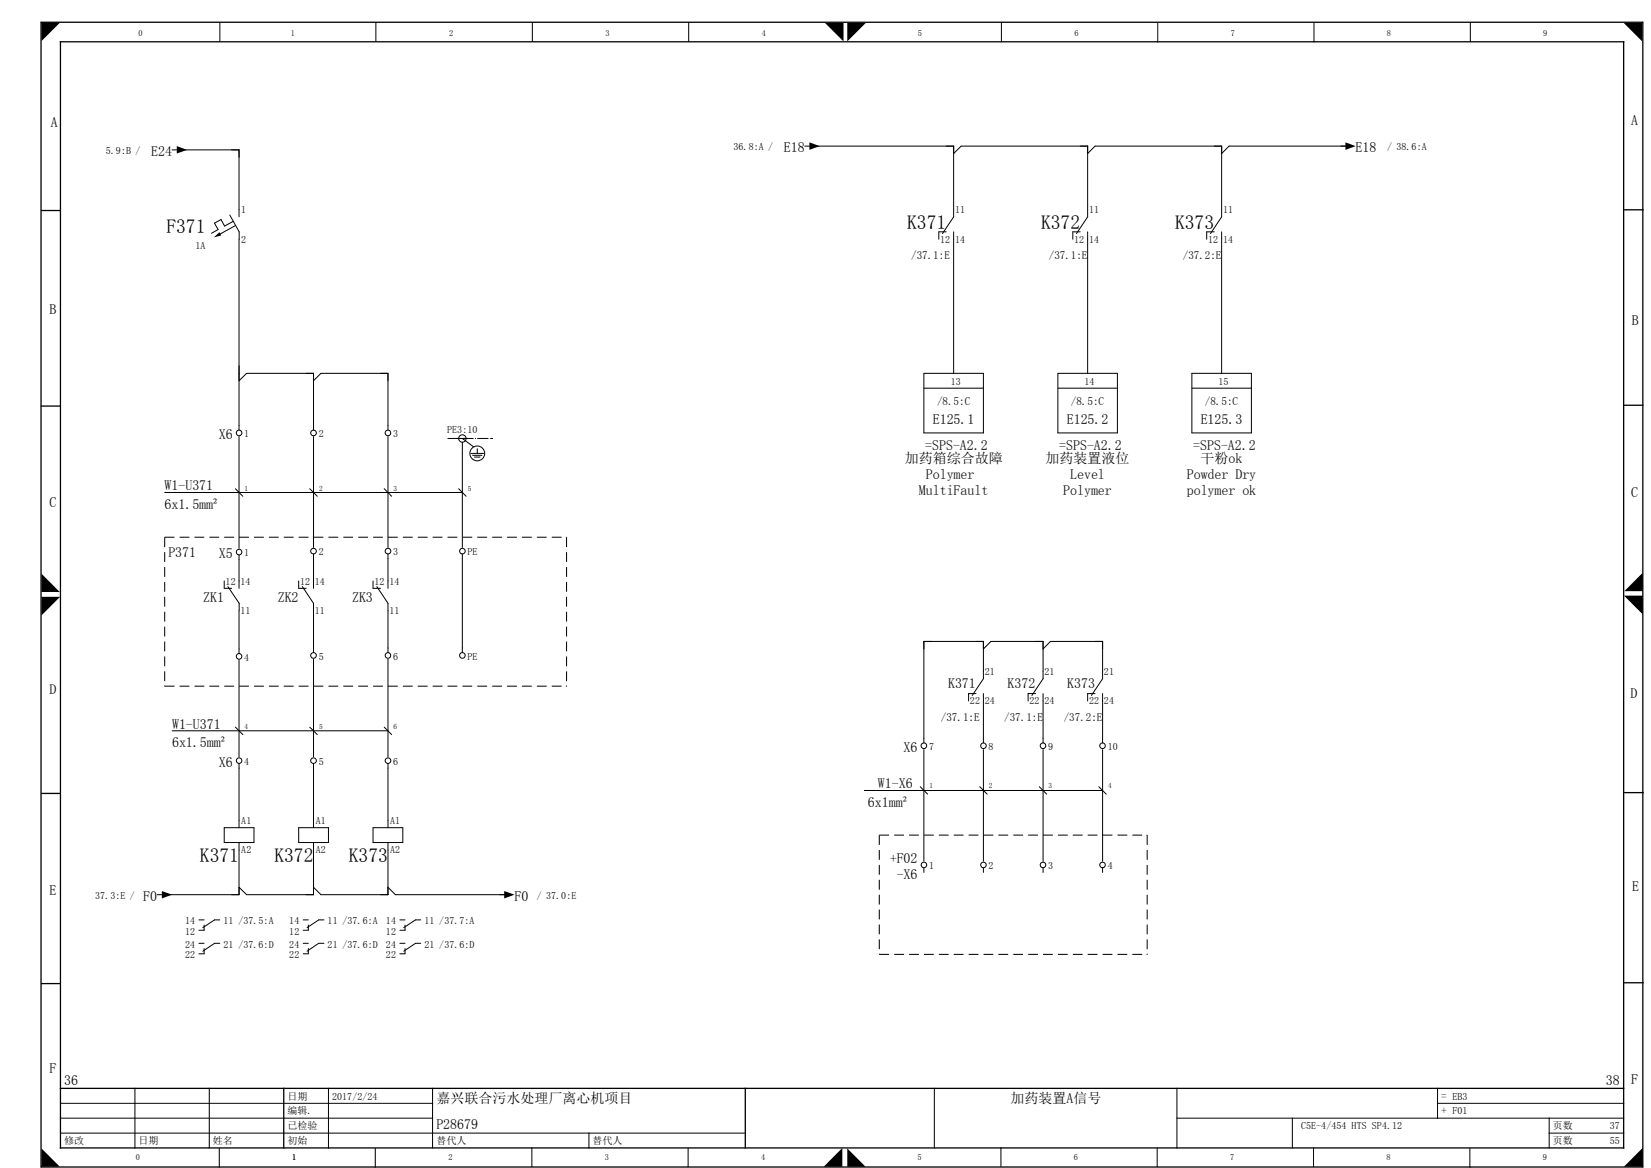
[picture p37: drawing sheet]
<svg xmlns="http://www.w3.org/2000/svg" width="297mm" height="210mm" viewBox="0 0 297 210" stroke-linecap="round" stroke-linejoin="round" font-family="sans-serif">
<defs><g id="words">
<g font-size="3.5">
<text x="29.9" y="41.8">F371</text>
<text x="163.2" y="41.2">K371</text>
<text x="187.3" y="41.2">K372</text>
<text x="211.4" y="41.2">K373</text>
<text x="36" y="155">K371</text>
<text x="49.4" y="155">K372</text>
<text x="62.8" y="155">K373</text>
</g>
<g font-size="2.5">
<text x="9.1" y="22.8">A</text>
<text x="293.5" y="22.5">A</text>
<text x="27.2" y="28">E24</text>
<text x="141" y="27.3">E18</text>
<text x="243.9" y="27.3">E18</text>
<text x="8.9" y="56.4">B</text>
<text x="293.6" y="58.4">B</text>
<text x="167.8" y="76.2">E125.1</text>
<text x="191.9" y="76.2">E125.2</text>
<text x="216" y="76.2">E125.3</text>
<text x="39.4" y="78.9">X6</text>
<text x="162.8" y="83.3">加药箱综合故障</text>
<text x="166.5" y="80.8">=SPS-A2.2</text>
<text x="188.1" y="83.3">加药装置液位</text>
<text x="190.6" y="80.8">=SPS-A2.2</text>
<text x="214.7" y="80.8">=SPS-A2.2</text>
<text x="216" y="83.3">干粉ok</text>
<text x="29.6" y="88.2">W1-U371</text>
<text x="165.3" y="89">MultiFault</text>
<text x="166.6" y="86.2">Polymer</text>
<text x="191.3" y="89">Polymer</text>
<text x="192.5" y="86.2">Level</text>
<text x="213.5" y="86.2">Powder Dry</text>
<text x="213.5" y="89">polymer ok</text>
<text x="293.5" y="89.4">C</text>
<text x="8.9" y="91.2">C</text>
<text x="29.6" y="91.5">6x1.5mm²</text>
<text x="30.3" y="100.2">P371</text>
<text x="39.4" y="100.3">X5</text>
<text x="36.6" y="108.2">ZK1</text>
<text x="50" y="108.2">ZK2</text>
<text x="63.3" y="108.2">ZK3</text>
<text x="8.9" y="124.7">D</text>
<text x="170.6" y="123.8">K371</text>
<text x="181.3" y="123.8">K372</text>
<text x="192" y="123.8">K373</text>
<text x="293.3" y="125.5">D</text>
<text x="31" y="131">W1-U371</text>
<text x="31" y="134.4">6x1.5mm²</text>
<text x="39.4" y="137.8">X6</text>
<text x="162.6" y="135.1">X6</text>
<text x="158" y="141.7">W1-X6</text>
<text x="156.2" y="145.1">6x1mm²</text>
<text x="160.1" y="155.1">+F02</text>
<text x="8.9" y="160.8">E</text>
<text x="25.8" y="161.9">F0</text>
<text x="92.6" y="161.9">F0</text>
<text x="161.3" y="158">-X6</text>
<text x="293.6" y="160.2">E</text>
<text x="8.9" y="193">F</text>
<text x="11.5" y="195">36</text>
<text x="288.9" y="195">38</text>
<text x="293.5" y="194.8">F</text>
<text x="78.5" y="203">P28679</text>
<text x="78.5" y="198.3">嘉兴联合污水处理厂离心机项目</text>
<text x="181.8" y="198.3">加药装置A信号</text>
</g>
<g font-size="2">
<text x="163.9" y="46.5">/37.1:E</text>
<text x="188.7" y="46.5">/37.1:E</text>
<text x="212.8" y="46.5">/37.2:E</text>
<text x="168.6" y="72.9">/8.5:C</text>
<text x="192.7" y="72.9">/8.5:C</text>
<text x="216.8" y="72.9">/8.5:C</text>
<text x="169.3" y="129.6">/37.1:E</text>
<text x="180.7" y="129.6">/37.1:E</text>
<text x="191.4" y="129.6">/37.2:E</text>
<text x="259.3" y="197.7">= EB3</text>
<text x="259.3" y="200.3">+ F01</text>
</g>
<g font-size="1.8">
<text x="19" y="27.7">5.9:B /</text>
<text x="132" y="27">36.8:A /</text>
<text x="249.6" y="27">/ 38.6:A</text>
<text x="43.4" y="38.3">1</text>
<text x="171.8" y="38.3">11</text>
<text x="195.9" y="38.3">11</text>
<text x="220" y="38.3">11</text>
<text x="35.2" y="44.8">1A</text>
<text x="43.4" y="43.6">2</text>
<text x="169.2" y="43.6">12</text>
<text x="171.8" y="43.6">14</text>
<text x="193.3" y="43.6">12</text>
<text x="195.9" y="43.6">14</text>
<text x="217.4" y="43.6">12</text>
<text x="220" y="43.6">14</text>
<text x="171" y="69.2">13</text>
<text x="195.1" y="69.2">14</text>
<text x="219.2" y="69.2">15</text>
<text x="80.5" y="77.9">PE3:10</text>
<text x="43.9" y="78.6">1</text>
<text x="57.3" y="78.6">2</text>
<text x="70.7" y="78.6">3</text>
<text x="43.9" y="100">1</text>
<text x="57.3" y="99.8">2</text>
<text x="70.7" y="99.8">3</text>
<text x="84.1" y="99.8">PE</text>
<text x="40.6" y="105.1">12</text>
<text x="43.3" y="105.1">14</text>
<text x="54" y="105.1">12</text>
<text x="56.7" y="105.1">14</text>
<text x="67.4" y="105.1">12</text>
<text x="70.1" y="105.1">14</text>
<text x="43.3" y="110.4">11</text>
<text x="56.7" y="110.4">11</text>
<text x="70.1" y="110.4">11</text>
<text x="43.9" y="118.8">4</text>
<text x="57.3" y="118.6">5</text>
<text x="70.7" y="118.6">6</text>
<text x="84.1" y="118.6">PE</text>
<text x="177.2" y="121.3">21</text>
<text x="187.9" y="121.3">21</text>
<text x="198.6" y="121.3">21</text>
<text x="174.5" y="126.6">22</text>
<text x="177.2" y="126.6">24</text>
<text x="185.2" y="126.6">22</text>
<text x="187.9" y="126.6">24</text>
<text x="195.9" y="126.6">22</text>
<text x="198.6" y="126.6">24</text>
<text x="43.9" y="137.5">4</text>
<text x="57.3" y="137.5">5</text>
<text x="70.7" y="137.5">6</text>
<text x="167.1" y="134.8">7</text>
<text x="177.9" y="134.8">8</text>
<text x="188.6" y="134.8">9</text>
<text x="199.3" y="134.8">10</text>
<text x="43.4" y="148.1">A1</text>
<text x="56.8" y="148.1">A1</text>
<text x="70.2" y="148.1">A1</text>
<text x="43.4" y="153.4">A2</text>
<text x="56.8" y="153.4">A2</text>
<text x="70.2" y="153.4">A2</text>
<text x="17.1" y="161.6">37.3:E /</text>
<text x="96.6" y="161.6">/ 37.0:E</text>
<text x="167.1" y="156.3">1</text>
<text x="177.9" y="156.3">2</text>
<text x="188.6" y="156.3">3</text>
<text x="199.3" y="156.3">4</text>
<text x="33.3" y="166.1">14</text>
<text x="40.2" y="166.1">11 /37.5:A</text>
<text x="52" y="166.1">14</text>
<text x="58.9" y="166.1">11 /37.6:A</text>
<text x="69.4" y="166.1">14</text>
<text x="76.3" y="166.1">11 /37.7:A</text>
<text x="33.3" y="168">12</text>
<text x="33.3" y="172.2">22</text>
<text x="33.3" y="170.3">24</text>
<text x="40.2" y="170.3">21 /37.6:D</text>
<text x="52" y="168">12</text>
<text x="52" y="172.2">22</text>
<text x="52" y="170.3">24</text>
<text x="58.9" y="170.3">21 /37.6:D</text>
<text x="69.4" y="168">12</text>
<text x="69.4" y="172.2">22</text>
<text x="69.4" y="170.3">24</text>
<text x="76.3" y="170.3">21 /37.6:D</text>
<text x="51.7" y="197.7">日期</text>
<text x="59.8" y="197.7">2017/2/24</text>
<text x="51.7" y="200.3">编辑.</text>
<text x="51.7" y="203">已检验</text>
<text x="234.1" y="203">C5E-4/454 HTS SP4.12</text>
<text x="279.4" y="203">页数</text>
<text x="289.6" y="203">37</text>
<text x="11.5" y="205.7">修改</text>
<text x="24.9" y="205.7">日期</text>
<text x="38.3" y="205.7">姓名</text>
<text x="51.7" y="205.7">初始</text>
<text x="78.5" y="205.7">替代人</text>
<text x="106.6" y="205.7">替代人</text>
<text x="279.4" y="205.7">页数</text>
<text x="289.6" y="205.7">55</text>
</g>
<g font-size="1.5">
<text x="24.9" y="6.5">0</text>
<text x="52.3" y="6.4">1</text>
<text x="80.8" y="6.4">2</text>
<text x="108.9" y="6.4">3</text>
<text x="137.1" y="6.4">4</text>
<text x="165.2" y="6.4">5</text>
<text x="193.3" y="6.4">6</text>
<text x="221.4" y="6.4">7</text>
<text x="249.5" y="6.4">8</text>
<text x="277.7" y="6.4">9</text>
<text x="24.5" y="208.6">0</text>
<text x="52.6" y="208.6">1</text>
<text x="80.7" y="208.6">2</text>
<text x="108.8" y="208.6">3</text>
<text x="136.9" y="208.6">4</text>
<text x="165.1" y="208.6">5</text>
<text x="193.2" y="208.6">6</text>
<text x="221.3" y="208.6">7</text>
<text x="249.4" y="208.6">8</text>
<text x="277.6" y="208.6">9</text>
</g>
<g font-size="1.3">
<text x="44" y="88.2">1</text>
<text x="57.4" y="88.2">2</text>
<text x="70.8" y="88.2">3</text>
<text x="84.2" y="88.2">5</text>
<text x="44" y="131">4</text>
<text x="57.4" y="131">5</text>
<text x="70.8" y="131">6</text>
<text x="167.2" y="141.8">1</text>
<text x="177.9" y="141.8">2</text>
<text x="188.7" y="141.8">3</text>
<text x="199.4" y="141.8">4</text>
</g>
</g></defs>
<g fill="none" stroke="#000" stroke-width=".18">
<path d="M39.6 4v3.4M67.6 4v3.4M95.8 4.1v3.3M123.9 4.1v3.3M180.2 4.1v3.4M208.3 4.2v3.4M236.4 4.1v3.4M264.5 4.1v3.3M31 26.9h.8M32.3 26.9h10.7v12.1M41.3 38.7l1.7 3v1.3M41.7 26.9h1.3v1.4"/>
<path d="M42 39.8l-1.6 .8-.6-1.1-1.2 .6 .6 1.2-1.1 .6M144.8 26.3h.8M146.1 26.3h25.5v12.7l-2 3M170.2 26.3h1.4v1.3l1.3-1.3h22.8v12.7l-2 3M194.3 26.3h1.4v1.3l1.3-1.3h22.8v12.7l-2 3M242.6 26.3h-21.5l-1.3 1.3v-1.3h-1.3M42.4 40.5l-2.7 1.5M43 43v34.3M170.2 41.7h-1.3v1.3M171.6 41.7v25.4M194.3 41.7h-1.3v1.3M195.7 41.7v25.4"/>
<path d="M218.5 41.7h-1.4v1.3M219.8 41.7v25.4M43 78.5v20.1M43 68.5l1.4-1.4h12v10.2M55.1 67.1h1.3v1.4l1.3-1.4h12.1v10.2M56.4 78.5v19.9M68.5 67.1h1.3v1.4M69.8 78.5v19.9M82.2 78.8h2M83.2 79.5v18.9M83.2 78.8l2 1.5M166.2 67.1h10.7v10.7h-10.7z"/>
<path d="M166.2 69.8h10.7M190.3 67.1h10.7v10.7h-10.7zM190.3 69.8h10.7M214.4 67.1h10.7v10.7h-10.7zM214.4 69.8h10.7M29.6 88.5h53.6M42.4 87.9l1.3 1.3M43 99.8v6M55.7 87.9l1.4 1.3M56.4 99.6v6.2M69.1 87.9l1.4 1.3M69.8 99.6v6.2"/>
<path d="M82.5 87.9l1.4 1.3M83.2 99.6v17.7M84.7 81.5h2.3M85 81.9h1.7M85.4 82.2h1M85.9 80.7v.8M40.3 104.4v1.4h1.4M41 105.5l2 3v1.3M43 109.8v7.7M43 118.7v17.4M53.7 104.4v1.4h1.4M54.4 105.5l2 3v8.8"/>
<path d="M56.4 118.5v17.6M67.1 104.4v1.4h1.4M67.8 105.5l2 3v8.8M69.8 118.5v17.6M175.6 115.3h1.3v1.4l1.4-1.4h9.4v6.7l-2.1 3M186.3 115.3h1.4v1.4l1.3-1.4h9.4v6.7l-2 3M197 115.3h1.4v1.4M31 131.4h38.8M42.4 130.7l1.3 1.4M43 137.2v11.6M55.7 130.7l1.4 1.4M56.4 137.2v11.6"/>
<path d="M69.1 130.7l1.4 1.4M69.8 137.2v11.6M166.2 134.7v20.1M174.9 125l2-3v-6.7h-10.7v18.3M175.6 124.7h-1.3v1.3M176.9 124.7v8.9M176.9 134.7v20.1M186.3 124.7h-1.3v1.3M187.7 124.7v8.9M187.7 134.7v20.1M197 124.7h-1.3v1.3M198.4 124.7v8.9"/>
<path d="M198.4 134.7v20.1M40.3 148.8h5.4v2.7h-5.4zM43 151.5v9.3h-13.4M53.7 148.8h5.4v2.7h-5.4zM56.4 151.5v9.3h-12l-1.4-1.3M67.1 148.8h5.4v2.7h-5.4zM69.8 151.5v9.3h-12.1l-1.3-1.3M69.8 159.5l1.3 1.3h20.1M155.5 142.1h42.9M165.6 141.4l1.3 1.4M166.2 156v.8M176.3 141.4l1.3 1.4"/>
<path d="M176.9 156v.8M187 141.4l1.3 1.4M187.7 156v.8M197.7 141.4l1.3 1.4M198.4 156v.8M28.3 160.8h.8M35.8 165.4h.9M35.8 169.6h.9M36.7 166.3v.9h-.9M36.7 170.5v1h-.9M39.5 165.4h-.9l-2.1 1.4M39.5 169.6h-.9l-2.1 1.4"/>
<path d="M54.5 169.6h1M54.5 165.4h1M55.5 170.5v1h-1M55.5 166.3v.9h-1M58.3 169.6h-1l-2.1 1.4M58.3 165.4h-1l-2.1 1.4M71.9 165.4h1M71.9 169.6h1M72.9 166.3v.9h-1M72.9 170.5v1h-1M75.7 165.4h-.9l-2.2 1.4M75.7 169.6h-.9l-2.2 1.4"/>
<path d="M10.9 198.4h66.9M24.3 195.7v10.7M37.7 195.7v10.7M59.1 195.7v10.7M77.8 195.7v10.7M168.1 195.7v10.7M211.7 195.7v10.7M258.6 198.4h33.5M258.6 195.7v5.3M10.9 203.7h123.2M10.9 201h66.9M39.5 206.5v3.3"/>
<path d="M67.5 206.5v3.3M95.7 206.4v3.3M106 203.7v2.7M123.8 206.4v3.4M180.1 206.3v3.4M208.2 206.4v3.3M211.7 201h80.4M232.5 201v5.4M236.3 206.4v3.3M264.5 206.5v3.3M278.7 203.7h13.4M278.7 201v5.4"/>
<circle cx="43" cy="77.8" r=".5"/>
<circle cx="56.4" cy="77.8" r=".51"/>
<circle cx="69.8" cy="77.8" r=".5"/>
<circle cx="83.2" cy="78.8" r=".67"/>
<circle cx="43" cy="99.3" r=".5"/>
<circle cx="56.4" cy="99.1" r=".51"/>
<circle cx="69.8" cy="99.1" r=".51"/>
<circle cx="83.2" cy="99.1" r=".5"/>
<circle cx="85.9" cy="81.5" r="1.33"/>
<circle cx="43" cy="118" r=".5"/>
<circle cx="56.4" cy="117.8" r=".51"/>
<circle cx="69.8" cy="117.8" r=".5"/>
<circle cx="83.2" cy="117.8" r=".5"/>
<circle cx="43" cy="136.7" r=".5"/>
<circle cx="56.4" cy="136.7" r=".5"/>
<circle cx="69.8" cy="136.7" r=".5"/>
<circle cx="166.2" cy="134.1" r=".51"/>
<circle cx="176.9" cy="134.1" r=".5"/>
<circle cx="187.6" cy="134.1" r=".5"/>
<circle cx="198.4" cy="134.1" r=".5"/>
<circle cx="166.2" cy="155.5" r=".5"/>
<circle cx="176.9" cy="155.5" r=".5"/>
<circle cx="187.6" cy="155.5" r=".5"/>
<circle cx="198.4" cy="155.5" r=".49"/>
</g>
<g fill="none" stroke="#000" stroke-width=".23">
<path d="M7.4 4h288.2v205.8h-288.2zM10.9 7.5h281.2v198.9h-281.2zM7.5 37.8h3.3M292.3 37.7h3.3M7.4 73h3.3M292.3 72.9h3.3M7.5 142.6h3.3M292.3 142.5h3.3M7.5 176.8h3.3M292.3 176.7h3.3M10.9 195.7h281.2M51.1 195.7v10.7"/>
<path d="M134.1 195.7v10.7"/>
</g>
<g fill="#000">
<path d="M7.5 4h3.3l-3.3 3.4zM148.4 4.1h3.4v3.4zM152.4 4.1h3.4l-3.4 3.4zM292.1 4.1h3.4v3.4zM31.8 26.3l1.9 .6-1.9 .7zM145.6 25.6l1.9 .7-1.9 .6zM242.1 25.6l1.8 .7-1.8 .6zM38.5 42.7l1-1 .3 .6zM88.3 78.7h.3v.2h-.3zM101.8 96.5l.2 .1h-.2zM7.5 103.1l3.2 3.3h-3.2zM7.5 107.3h3.3l-3.3 3.3z"/>
<path d="M295.5 103v3.3h-3.3zM292.2 107.1h3.3v3.3zM29.6 123.2h.1l-.1 .2zM101.8 123.3l.2 .1h-.2zM101.9 123.2h.1l-.1 .2zM206.3 150.1h.2l-.2 .1zM29.1 160.2l1.9 .6-1.9 .7zM90.7 160.2l1.9 .6-1.9 .7zM158.1 171.4h.1v.2zM206.3 171.5l.2 .1h-.2zM206.4 171.4h.1l-.1 .2zM7.5 206.5l3.2 3.2h-3.2z"/>
<path d="M151.6 206.4v3.3h-3.4zM152.4 206.5l3.3 3.2h-3.3zM295.5 206.4v3.3h-3.3z"/>
</g>
<path d="M29.6 96.6h72.3M29.6 96.6v26.8M101.9 96.6v26.8M29.6 123.4h72.3M158.2 150.1h48.2M158.2 150.1v21.5M206.4 150.1v21.5M158.2 171.6h48.2" fill="none" stroke="#000" stroke-width=".18" stroke-dasharray="1.8 .9" stroke-linecap="butt"/>
<path d="M80.5 78.8h8.1" fill="none" stroke="#000" stroke-width=".18" stroke-dasharray="2 .3 .2 .3" stroke-linecap="butt"/>
<use href="#words"/>
</svg>
